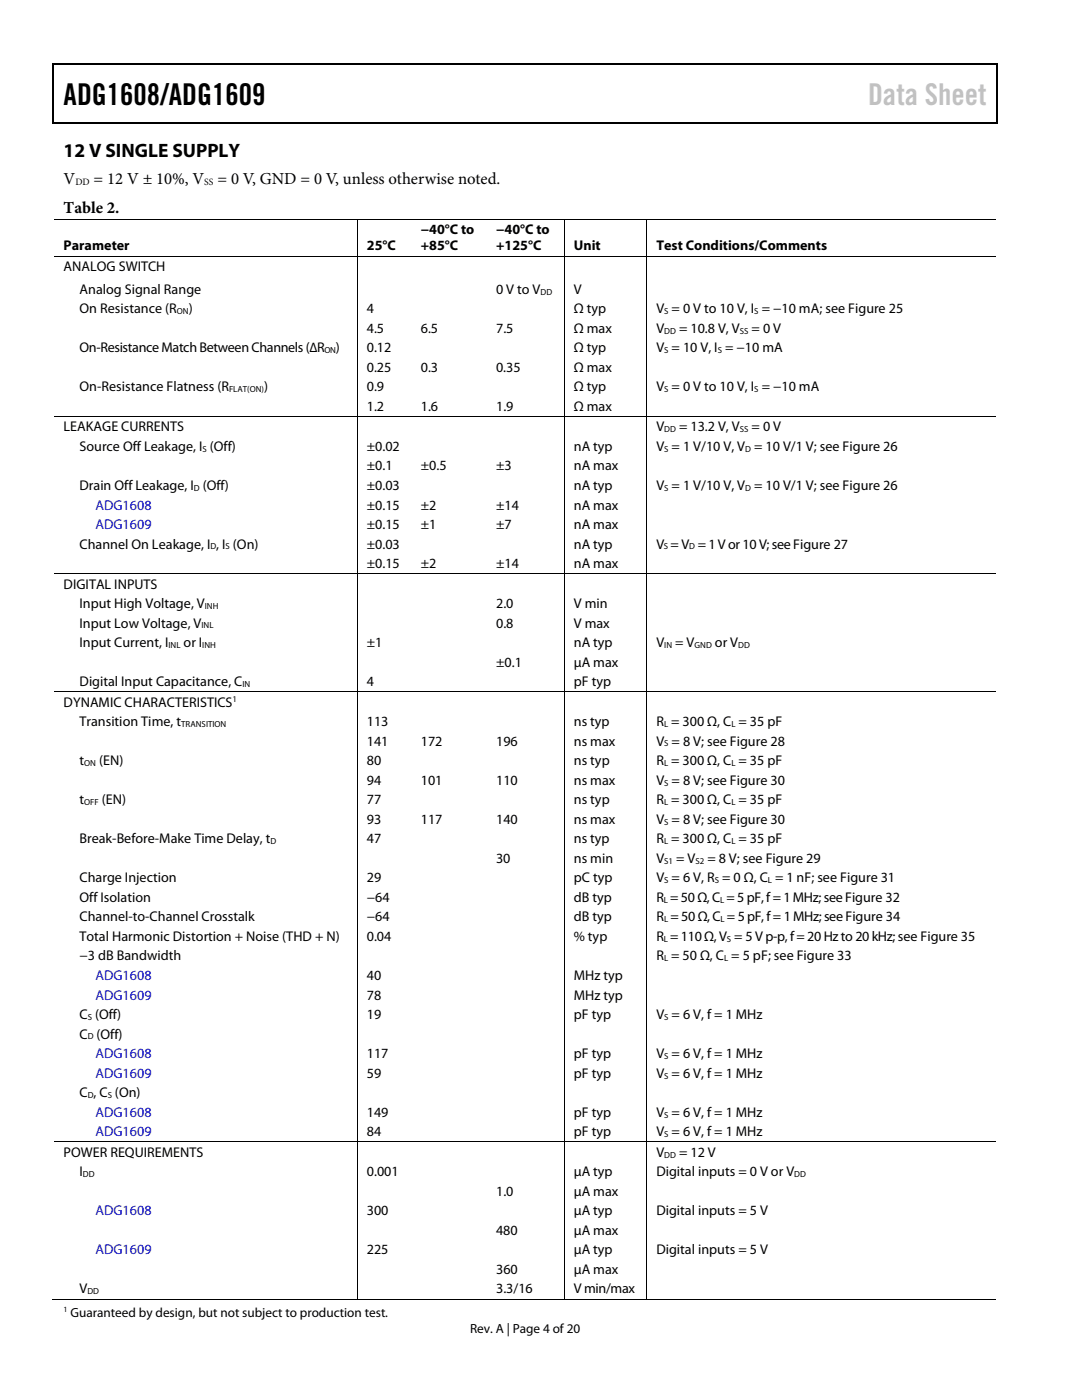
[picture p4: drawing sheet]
<svg xmlns="http://www.w3.org/2000/svg" width="216mm" height="279mm" viewBox="0 0 216 279" stroke-linecap="round" stroke-linejoin="round" font-family="sans-serif">
<defs><g id="words">
<text font-size="6" x="12.7" y="21">ADG1608/ADG1609</text>
<text font-size="6" fill="#c1c1c1" x="173.2" y="21">Data Sheet</text>
<text font-size="3.9" x="12.7" y="31.3">12 V SINGLE SUPPLY</text>
<g font-size="3.3">
<text x="12.7" y="36.8">V</text>
<text x="18.7" y="36.8">= 12 V ± 10%, V</text>
<text x="43.4" y="36.8">= 0 V, GND = 0 V, unless otherwise noted.</text>
<text x="12.7" y="42.5">Table 2.</text>
</g>
<g font-size="2.8">
<text x="84" y="46.7">−40°C to</text>
<text x="99" y="46.7">−40°C to</text>
<text x="12.7" y="50">Parameter</text>
<text x="73.2" y="50">25°C</text>
<text x="84" y="50">+85°C</text>
<text x="99" y="50">+125°C</text>
<text x="114.5" y="50">Unit</text>
<text x="131" y="50">Test Conditions/Comments</text>
<text x="12.7" y="54.1">ANALOG SWITCH</text>
<text x="15.9" y="58.6">Analog Signal Range</text>
<text x="99" y="58.6">0 V to V</text>
<text x="114.5" y="58.6">V</text>
<text x="15.9" y="62.5">On Resistance (R</text>
<text x="37.7" y="62.5">)</text>
<text x="73.2" y="62.5">4</text>
<text x="114.5" y="62.5">Ω typ</text>
<text x="131" y="62.5">V = 0 V to 10 V, I = −10 mA; see Figure 25</text>
<text x="15.9" y="70.3">On-Resistance Match Between Channels (∆R</text>
<text x="67" y="70.3">)</text>
<text x="73.2" y="70.3">0.12</text>
<text x="73.2" y="66.4">4.5</text>
<text x="84" y="66.4">6.5</text>
<text x="99" y="66.4">7.5</text>
<text x="114.5" y="70.3">Ω typ</text>
<text x="114.5" y="66.4">Ω max</text>
<text x="131" y="70.3">V = 10 V, I = −10 mA</text>
<text x="131" y="66.4">V</text>
<text x="135.5" y="66.4">= 10.8 V, V</text>
<text x="150" y="66.4">= 0 V</text>
<text x="73.2" y="74.2">0.25</text>
<text x="84" y="74.2">0.3</text>
<text x="99" y="74.2">0.35</text>
<text x="114.5" y="74.2">Ω max</text>
<text x="15.9" y="78.1">On-Resistance Flatness (R</text>
<text x="52.7" y="78.1">)</text>
<text x="73.2" y="78.1">0.9</text>
<text x="73.2" y="82">1.2</text>
<text x="84" y="82">1.6</text>
<text x="99" y="82">1.9</text>
<text x="114.5" y="78.1">Ω typ</text>
<text x="114.5" y="82">Ω max</text>
<text x="131" y="78.1">V = 0 V to 10 V, I = −10 mA</text>
<text x="12.7" y="86.1">LEAKAGE CURRENTS</text>
<text x="131" y="86.1">V</text>
<text x="135.5" y="86.1">= 13.2 V, V</text>
<text x="150" y="86.1">= 0 V</text>
<text x="15.9" y="90">Source Off Leakage, I (Off)</text>
<text x="73.2" y="93.9">±0.1</text>
<text x="73.2" y="90">±0.02</text>
<text x="84" y="93.9">±0.5</text>
<text x="99" y="93.9">±3</text>
<text x="114.5" y="90">nA typ</text>
<text x="114.5" y="93.9">nA max</text>
<text x="131" y="90">V = 1 V/10 V, V = 10 V/1 V; see Figure 26</text>
<text x="15.9" y="97.8">Drain Off Leakage, I (Off)</text>
<text x="73.2" y="101.7">±0.15</text>
<text x="73.2" y="97.8">±0.03</text>
<text x="84" y="101.7">±2</text>
<text x="99" y="101.7">±14</text>
<text x="114.5" y="97.8">nA typ</text>
<text x="114.5" y="101.7">nA max</text>
<text x="131" y="97.8">V = 1 V/10 V, V = 10 V/1 V; see Figure 26</text>
<text x="73.2" y="105.6">±0.15</text>
<text x="84" y="105.6">±1</text>
<text x="99" y="105.6">±7</text>
<text x="114.5" y="105.6">nA max</text>
<text x="15.9" y="109.5">Channel On Leakage, I , I (On)</text>
<text x="73.2" y="113.4">±0.15</text>
<text x="73.2" y="109.5">±0.03</text>
<text x="84" y="113.4">±2</text>
<text x="99" y="113.4">±14</text>
<text x="114.5" y="109.5">nA typ</text>
<text x="114.5" y="113.4">nA max</text>
<text x="131" y="109.5">V =V = 1 V or 10 V; seeFigure 27</text>
<text x="12.7" y="117.5">DIGITAL INPUTS</text>
<text x="15.9" y="121.3">Input High Voltage, V</text>
<text x="15.9" y="125.2">Input Low Voltage, V</text>
<text x="99" y="125.2">0.8</text>
<text x="99" y="121.3">2.0</text>
<text x="114.5" y="125.2">V max</text>
<text x="114.5" y="121.3">V min</text>
<text x="15.9" y="129.1">Input Current, I</text>
<text x="36.6" y="129.1">or I</text>
<text x="73.2" y="129.1">±1</text>
<text x="114.5" y="129.1">nA typ</text>
<text x="131" y="129.1">V</text>
<text x="134.7" y="129.1">= V</text>
<text x="142.6" y="129.1">or V</text>
<text x="15.9" y="136.9">Digital Input Capacitance, C</text>
<text x="73.2" y="136.9">4</text>
<text x="99" y="133.1">±0.1</text>
<text x="114.5" y="136.9">pF typ</text>
<text x="114.5" y="133.1">µA max</text>
<text x="12.7" y="141">DYNAMIC CHARACTERISTICS</text>
<text x="15.9" y="144.9">Transition Time, t</text>
<text x="73.2" y="144.9">113</text>
<text x="73.2" y="148.8">141</text>
<text x="84" y="148.8">172</text>
<text x="99" y="148.8">196</text>
<text x="114.5" y="144.9">ns typ</text>
<text x="114.5" y="148.8">ns max</text>
<text x="131" y="148.8">V = 8 V; see Figure 28</text>
<text x="131" y="144.9">R = 300 Ω, C = 35 pF</text>
<text x="15.9" y="152.7">t</text>
<text x="19.8" y="152.7">(EN)</text>
<text x="73.2" y="152.7">80</text>
<text x="114.5" y="152.7">ns typ</text>
<text x="131" y="152.7">R = 300 Ω, C = 35 pF</text>
<text x="15.9" y="160.5">t</text>
<text x="20.3" y="160.5">(EN)</text>
<text x="73.2" y="156.6">94</text>
<text x="73.2" y="160.5">77</text>
<text x="84" y="156.6">101</text>
<text x="99" y="156.6">110</text>
<text x="114.5" y="156.6">ns max</text>
<text x="114.5" y="160.5">ns typ</text>
<text x="131" y="156.6">V = 8 V; see Figure 30</text>
<text x="131" y="160.5">R = 300 Ω, C = 35 pF</text>
<text x="73.2" y="164.4">93</text>
<text x="84" y="164.4">117</text>
<text x="99" y="164.4">140</text>
<text x="114.5" y="164.4">ns max</text>
<text x="131" y="164.4">V = 8 V; see Figure 30</text>
<text x="15.9" y="168.3">Break-Before-Make Time Delay, t</text>
<text x="73.2" y="168.3">47</text>
<text x="99" y="172.2">30</text>
<text x="114.5" y="168.3">ns typ</text>
<text x="114.5" y="172.2">ns min</text>
<text x="131" y="168.3">R = 300 Ω, C = 35 pF</text>
<text x="131" y="172.2">V</text>
<text x="134.9" y="172.2">= V</text>
<text x="141.1" y="172.2">= 8 V; see Figure 29</text>
<text x="15.9" y="176.1">Charge Injection</text>
<text x="73.2" y="176.1">29</text>
<text x="114.5" y="176.1">pC typ</text>
<text x="131" y="176.1">V = 6 V, R = 0 Ω, C = 1 nF; see Figure 31</text>
<text x="15.9" y="180">Off Isolation</text>
<text x="15.9" y="183.9">Channel-to-Channel Crosstalk</text>
<text x="73.2" y="183.9">−64</text>
<text x="73.2" y="180">−64</text>
<text x="114.5" y="183.9">dB typ</text>
<text x="114.5" y="180">dB typ</text>
<text x="131" y="183.9">R = 50Ω, C = 5 pF, f = 1 MHz; seeFigure 34</text>
<text x="131" y="180">R = 50Ω, C = 5 pF, f = 1 MHz; seeFigure 32</text>
<text x="15.9" y="187.8">Total Harmonic Distortion + Noise (THD + N)</text>
<text x="15.9" y="191.7">−3 dB Bandwidth</text>
<text x="73.2" y="187.8">0.04</text>
<text x="114.5" y="187.8">% typ</text>
<text x="131" y="191.7">R = 50 Ω, C = 5 pF; see Figure 33</text>
<text x="131" y="187.8">R = 110 Ω,V = 5 V p-p, f = 20 Hz to 20 kHz;see Figure 35</text>
<text x="73.2" y="195.6">40</text>
<text x="114.5" y="195.6">MHz typ</text>
<text x="15.9" y="203.4">C (Off)</text>
<text x="73.2" y="199.5">78</text>
<text x="73.2" y="203.4">19</text>
<text x="114.5" y="199.5">MHz typ</text>
<text x="114.5" y="203.4">pF typ</text>
<text x="131" y="203.4">V = 6 V, f = 1 MHz</text>
<text x="15.9" y="207.3">C (Off)</text>
<text x="73.2" y="211.2">117</text>
<text x="73.2" y="215.1">59</text>
<text x="114.5" y="211.2">pF typ</text>
<text x="114.5" y="215.1">pF typ</text>
<text x="131" y="211.2">V = 6 V, f = 1 MHz</text>
<text x="131" y="215.1">V = 6 V, f = 1 MHz</text>
<text x="15.9" y="219">C , C (On)</text>
<text x="73.2" y="222.9">149</text>
<text x="73.2" y="226.8">84</text>
<text x="114.5" y="222.9">pF typ</text>
<text x="114.5" y="226.8">pF typ</text>
<text x="131" y="222.9">V = 6 V, f = 1 MHz</text>
<text x="131" y="226.8">V = 6 V, f = 1 MHz</text>
<text x="12.7" y="230.8">POWER REQUIREMENTS</text>
<text x="131" y="230.8">V</text>
<text x="135.5" y="230.8">= 12 V</text>
<text x="15.9" y="234.7">I</text>
<text x="73.2" y="234.7">0.001</text>
<text x="99" y="238.6">1.0</text>
<text x="114.5" y="238.6">µA max</text>
<text x="114.5" y="234.7">µA typ</text>
<text x="131" y="234.7">Digital inputs = 0 V or V</text>
<text x="73.2" y="242.5">300</text>
<text x="114.5" y="242.5">µA typ</text>
<text x="131" y="242.5">Digital inputs = 5 V</text>
<text x="73.2" y="250.3">225</text>
<text x="99" y="246.4">480</text>
<text x="114.5" y="246.4">µA max</text>
<text x="114.5" y="250.3">µA typ</text>
<text x="131" y="250.3">Digital inputs = 5 V</text>
<text x="99" y="254.2">360</text>
<text x="114.5" y="254.2">µA max</text>
<text x="15.9" y="258.1">V</text>
<text x="99" y="258.1">3.3/16</text>
<text x="114.5" y="258.1">V min/max</text>
</g>
<g font-size="2.8" fill="#00f">
<text x="19" y="101.7">ADG1608</text>
<text x="19" y="105.6">ADG1609</text>
<text x="19" y="195.6">ADG1608</text>
<text x="19" y="199.5">ADG1609</text>
<text x="19" y="211.2">ADG1608</text>
<text x="19" y="215.1">ADG1609</text>
<text x="19" y="222.9">ADG1608</text>
<text x="19" y="226.8">ADG1609</text>
<text x="19" y="242.5">ADG1608</text>
<text x="19" y="250.3">ADG1609</text>
</g>
<g font-size="2.6">
<text x="14.1" y="262.7">Guaranteed by design, but not subject to production test.</text>
<text x="93.8" y="266">Rev. A | Page 4 of 20</text>
</g>
<g font-size="1.9">
<text x="15" y="36.9">DD</text>
<text x="40.8" y="36.9">SS</text>
</g>
<g font-size="1.8">
<text x="107.9" y="58.8">DD</text>
<text x="35.3" y="62.7">ON</text>
<text x="132.5" y="62.7">S</text>
<text x="150.5" y="62.7">S</text>
<text x="64.7" y="70.5">ON</text>
<text x="132.5" y="66.6">DD</text>
<text x="132.5" y="70.5">S</text>
<text x="143.2" y="70.5">S</text>
<text x="147.6" y="66.6">SS</text>
<text x="45.7" y="78.3">FLAT(ON)</text>
<text x="132.5" y="78.3">S</text>
<text x="150.5" y="78.3">S</text>
<text x="132.5" y="86.3">DD</text>
<text x="147.6" y="86.3">SS</text>
<text x="40.4" y="90.2">S</text>
<text x="132.5" y="90.2">S</text>
<text x="148.7" y="90.2">D</text>
<text x="38.7" y="98">D</text>
<text x="132.5" y="98">S</text>
<text x="148.7" y="98">D</text>
<text x="42" y="109.6">D</text>
<text x="45" y="109.6">S</text>
<text x="132.5" y="109.6">S</text>
<text x="137.5" y="109.6">D</text>
<text x="40.2" y="125.4">INL</text>
<text x="40.9" y="121.5">INH</text>
<text x="33.6" y="129.3">INL</text>
<text x="40.4" y="129.3">INH</text>
<text x="132.5" y="129.3">IN</text>
<text x="138.6" y="129.3">GND</text>
<text x="147.3" y="129.3">DD</text>
<text x="48.4" y="137.1">IN</text>
<text x="46.4" y="140.1">1</text>
<text x="36.2" y="145.1">TRANSITION</text>
<text x="132.5" y="145.1">L</text>
<text x="132.5" y="149">S</text>
<text x="145.9" y="145.1">L</text>
<text x="16.8" y="152.9">ON</text>
<text x="132.5" y="152.9">L</text>
<text x="145.9" y="152.9">L</text>
<text x="16.8" y="160.7">OFF</text>
<text x="132.5" y="160.7">L</text>
<text x="132.5" y="156.8">S</text>
<text x="145.9" y="160.7">L</text>
<text x="132.5" y="164.6">S</text>
<text x="54" y="168.5">D</text>
<text x="132.5" y="168.5">L</text>
<text x="132.5" y="172.4">S1</text>
<text x="138.8" y="172.4">S2</text>
<text x="145.9" y="168.5">L</text>
<text x="132.5" y="176.3">S</text>
<text x="142.6" y="176.3">S</text>
<text x="153.2" y="176.3">L</text>
<text x="132.4" y="180.2">L</text>
<text x="132.5" y="184.1">L</text>
<text x="143.7" y="180.2">L</text>
<text x="143.8" y="184.1">L</text>
<text x="132.4" y="188">L</text>
<text x="132.5" y="191.9">L</text>
<text x="144.5" y="191.9">L</text>
<text x="145.1" y="188">S</text>
<text x="17.5" y="203.5">S</text>
<text x="132.5" y="203.5">S</text>
<text x="17.5" y="207.4">D</text>
<text x="132.5" y="211.3">S</text>
<text x="132.5" y="215.2">S</text>
<text x="17.5" y="219.1">D</text>
<text x="21.5" y="219.1">S</text>
<text x="132.5" y="223">S</text>
<text x="132.5" y="226.9">S</text>
<text x="132.5" y="231">DD</text>
<text x="16.6" y="234.9">DD</text>
<text x="158.5" y="234.9">DD</text>
<text x="17.4" y="258.3">DD</text>
</g>
<text font-size="1.6" x="12.7" y="261.9">1</text>
</g></defs>
<g fill="#000">
<path d="M10.5 12.7h.3v1h-.3zM10.5 12.7h.3v.3h-.3zM133.3 12.7h.3v.3h-.3zM198.8 12.7h.2v1h-.2zM198.8 12.7h.2v.3h-.2zM10.5 24.4h.3v.3h-.3zM133.1 24.4h.2v.3h-.2zM198.8 24.4h.2v.3h-.2zM71.2 43.7h.2v.2h-.2zM71.2 51h.2v.2h-.2zM82.1 43.7h.1v.2h-.1zM82.1 51h.1v.2h-.1z"/>
<path d="M97.1 43.7h.2v.2h-.2zM97.1 51h.2v.2h-.2zM112.5 43.7h.2v.2h-.2zM112.5 51h.2v.2h-.2zM129 43.7h.2v.2h-.2zM129 51h.2v.2h-.2zM71.2 83.1h.2v.1h-.2zM82.1 83.1h.1v.1h-.1zM97.1 83.1h.2v.1h-.2zM112.5 83.1h.2v.1h-.2zM129 83.1h.2v.1h-.2zM71.2 114.4h.2v.2h-.2z"/>
<path d="M82.1 114.4h.1v.2h-.1zM97.1 114.4h.2v.2h-.2zM112.5 114.4h.2v.2h-.2zM129 114.4h.2v.2h-.2zM71.2 138h.2v.2h-.2zM82.1 138h.1v.2h-.1zM97.1 138h.2v.2h-.2zM112.5 138h.2v.2h-.2zM129 138h.2v.2h-.2zM71.2 227.8h.2v.2h-.2zM82.1 227.8h.1v.2h-.1zM97.1 227.8h.2v.2h-.2z"/>
<path d="M112.5 227.8h.2v.2h-.2zM129 227.8h.2v.2h-.2zM71.2 259.2h.2v.2h-.2zM81.8 259.2h.2v.2h-.2zM96.8 259.2h.2v.2h-.2zM112.5 259.2h.2v.2h-.2zM129 259.2h.2v.2h-.2z"/>
</g>
<path d="M10.7 13.7v10.7M10.8 12.8h122.5M133.6 12.8h65.2M198.9 13.7v10.7M10.8 24.5h188" fill="none" stroke="#000" stroke-width=".25"/>
<g fill="none" stroke="#000" stroke-width=".2">
<path d="M10.8 43.8h60.4M10.8 51.1h60.4M71.3 43.9v7.1M71.3 51.2v31.9M71.4 43.8h10.7M71.4 51.1h10.7M82.2 43.8h14.9M82.2 51.1h14.9M97.3 43.8h15.2M97.3 51.1h15.2M112.6 43.9v7.1M112.6 51.2v31.9"/>
<path d="M112.7 43.8h16.3M112.7 51.1h16.3M129.1 43.9v7.1M129.1 51.2v31.9M129.2 43.8h69.6M129.2 51.1h69.6M10.8 83.2h60.4M71.3 83.2v31.2M71.4 83.2h10.7M82.2 83.2h14.9M97.3 83.2h15.2M112.6 83.2v31.2"/>
<path d="M112.7 83.2h16.3M129.1 83.2v31.2M129.2 83.2h69.6M10.8 114.5h60.4M71.3 114.6v23.4M71.4 114.5h10.7M82.2 114.5h14.9M97.3 114.5h15.2M112.6 114.6v23.4M112.7 114.5h16.3M129.1 114.6v23.4M129.2 114.5h69.6"/>
<path d="M10.8 138.1h60.4M71.3 138.2v89.6M71.4 138.1h10.7M82.2 138.1h14.9M97.3 138.1h15.2M112.6 138.2v89.6M112.7 138.1h16.3M129.1 138.2v89.6M129.2 138.1h69.6M10.8 227.9h60.4M71.3 228v31.2M71.4 227.9h10.7"/>
<path d="M82.2 227.9h14.9M97.3 227.9h15.2M112.6 228v31.2M112.7 227.9h16.3M129.1 228v31.2M129.2 227.9h69.6M10.5 259.3h60.7M71.4 259.3h41.1M112.7 259.3h16.3M129.2 259.3h69.6"/>
</g>
<use href="#words"/>
</svg>
